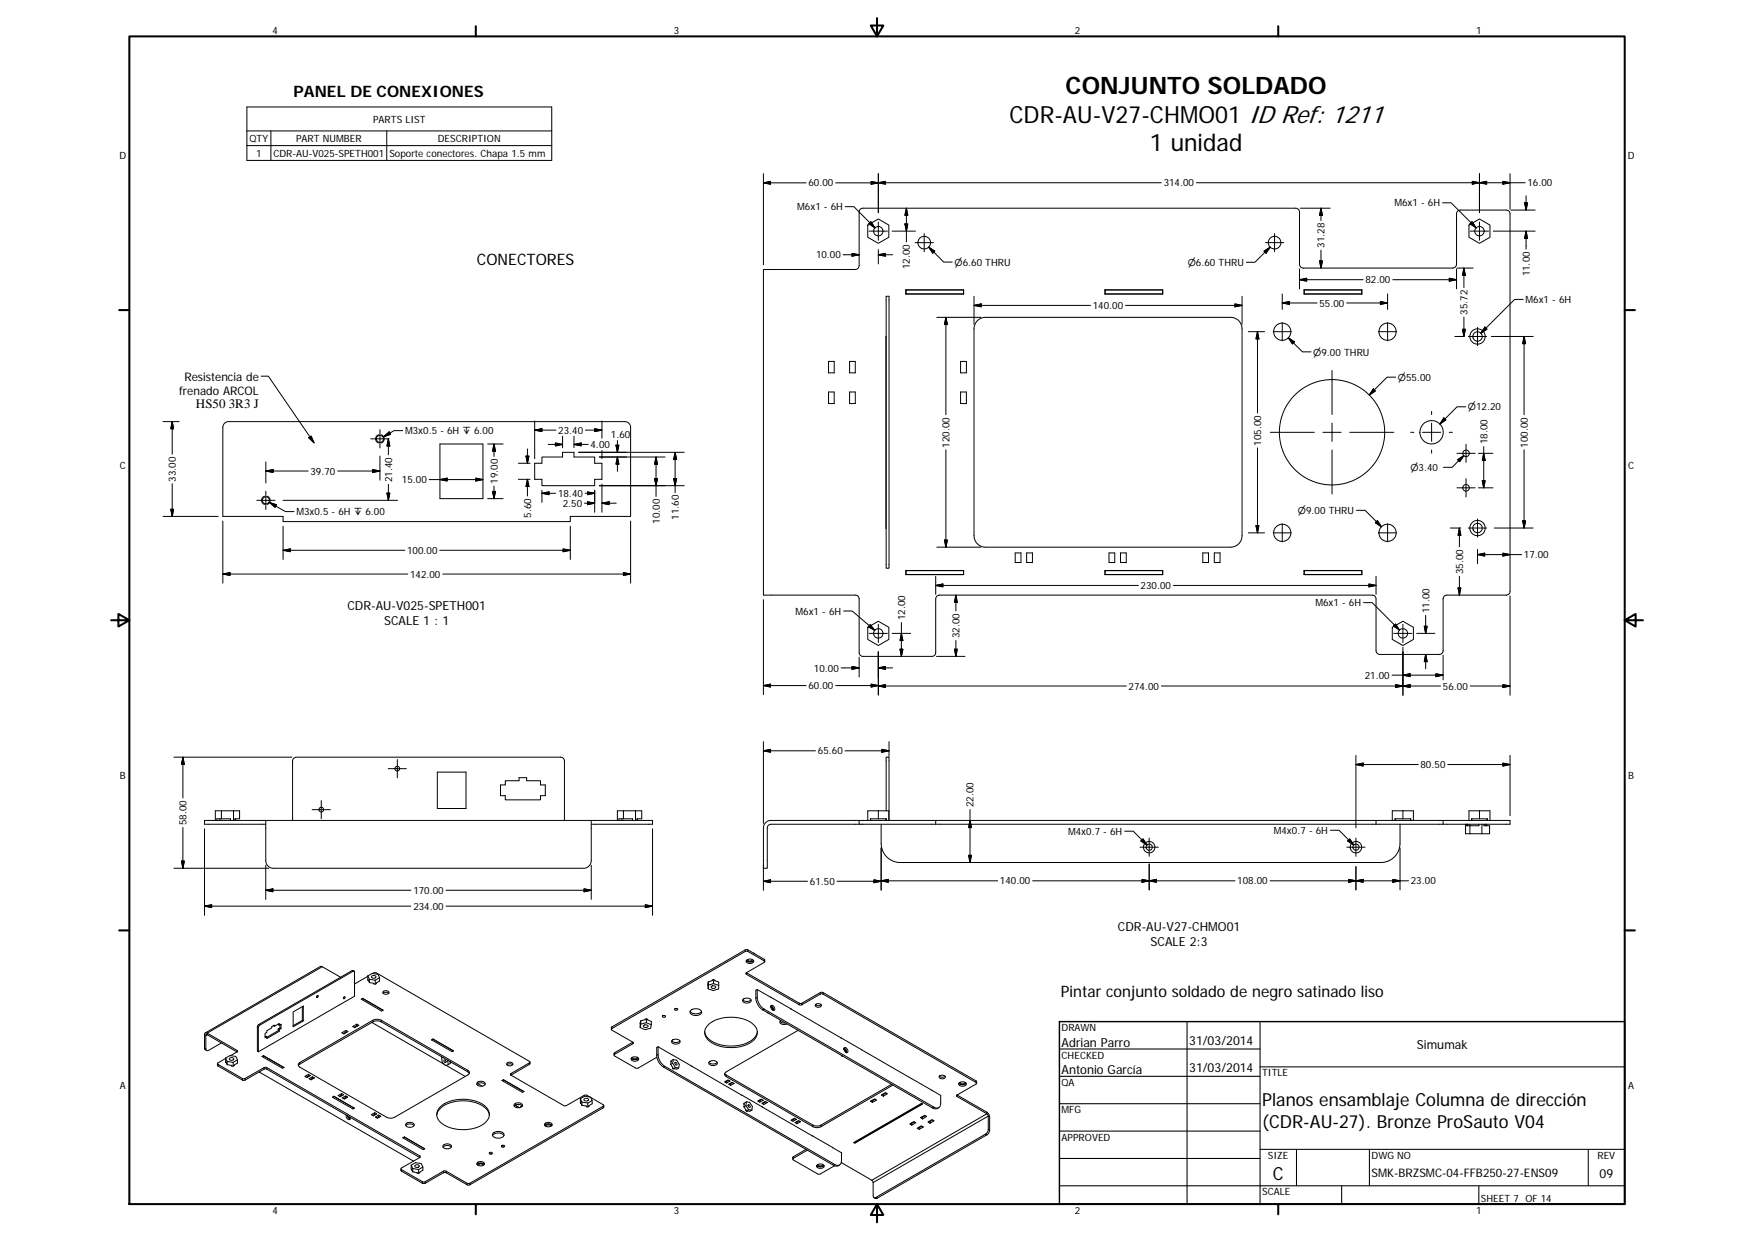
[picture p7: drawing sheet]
<svg xmlns="http://www.w3.org/2000/svg" width="594mm" height="420mm" viewBox="0 0 594 420" stroke-linecap="round" stroke-linejoin="round" font-family="sans-serif">
<defs><g id="words">
<g font-size="8.1">
<text x="360.9" y="31.9">CONJUNTO SOLDADO</text>
<text x="389.5" y="51.3">1 unidad</text>
</g>
<text font-size="8" x="341.9" y="41.6">CDR-AU-V27-CHMO01 ID Ref: 1211</text>
<g font-size="6.1">
<text x="427.5" y="374.4">Planos ensamblaje Columna de dirección</text>
<text x="427.5" y="381.8">(CDR-AU-27). Bronze ProSauto V04</text>
<text x="431.1" y="399.4">C</text>
</g>
<g font-size="5.3">
<text x="99.4" y="32.9">PANEL DE CONEXIONES</text>
<text x="161.5" y="89.7">CONECTORES</text>
<text x="359.3" y="337.7">Pintar conjunto soldado de negro satinado liso</text>
</g>
<text font-size="4.4" x="66.4" y="138.3">HS50 3R3 J</text>
<g font-size="4.2">
<text x="117.7" y="206.6">CDR-AU-V025-SPETH001</text>
<text x="130.1" y="211.7">SCALE 1 : 1</text>
<text x="378.6" y="315.2">CDR-AU-V27-CHMO01</text>
<text x="389.7" y="320.3">SCALE 2:3</text>
<text x="402.8" y="353.7">31/03/2014</text>
<text x="359.5" y="354.3">Adrian Parro</text>
<text x="479.9" y="355.1">Simumak</text>
<text x="359.5" y="363.6">Antonio García</text>
<text x="402.8" y="363">31/03/2014</text>
<text x="541.8" y="398.7">09</text>
</g>
<g font-size="4">
<text x="62.4" y="128.9">Resistencia de</text>
<text x="60.7" y="133.7">frenado ARCOL</text>
<text x="464.5" y="398.5">SMK-BRZSMC-04-FFB250-27-ENS09</text>
</g>
<g font-size="3.4">
<text x="92.3" y="11.3">4</text>
<text x="228.2" y="11.3">3</text>
<text x="364.1" y="11.3">2</text>
<text x="499.9" y="11.3">1</text>
<text x="126.4" y="41.5">PARTS LIST</text>
<text x="40.4" y="53.7">D</text>
<text x="84.5" y="48.1">QTY</text>
<text x="86.8" y="53.1">1</text>
<text x="92.6" y="53.1">CDR-AU-V025-SPETH001</text>
<text x="100.3" y="48.1">PART NUMBER</text>
<text x="131.9" y="53.1">Soporte conectores. Chapa 1.5 mm</text>
<text x="148.3" y="48.1">DESCRIPTION</text>
<text x="551.4" y="53.7">D</text>
<text x="273.8" y="63.1">60.00</text>
<text x="394.1" y="63.1">314.00</text>
<text x="517.3" y="63.1">16.00</text>
<text x="270" y="71.2">M6x1 - 6H</text>
<text x="472.3" y="69.9">M6x1 - 6H</text>
<text x="448.6" y="83.9" transform="rotate(-90 448.6 83.9)">31.28</text>
<text x="276.4" y="87.5">10.00</text>
<text x="308.2" y="91.2" transform="rotate(-90 308.2 91.2)">12.00</text>
<text x="462.5" y="95.9">82.00</text>
<text x="518.1" y="93.6" transform="rotate(-90 518.1 93.6)">11.00</text>
<text x="370.1" y="104.6">140.00</text>
<text x="446.9" y="103.8">55.00</text>
<text x="497.1" y="106.6" transform="rotate(-90 497.1 106.6)">35.72</text>
<text x="516.7" y="102.6">M6x1 - 6H</text>
<text x="137.2" y="147">M3x0.5 - 6H ↧ 6.00</text>
<text x="189.1" y="146.9">23.40</text>
<text x="206.9" y="148.3">1.60</text>
<text x="200" y="151.7">4.00</text>
<text x="321.6" y="151.5" transform="rotate(-90 321.6 151.5)">120.00</text>
<text x="427.1" y="150.9" transform="rotate(-90 427.1 150.9)">105.00</text>
<text x="503.8" y="150.4" transform="rotate(-90 503.8 150.4)">18.00</text>
<text x="517.5" y="151.5" transform="rotate(-90 517.5 151.5)">100.00</text>
<text x="40.6" y="158.7">C</text>
<text x="105.1" y="160.7">39.70</text>
<text x="551.5" y="158.7">C</text>
<text x="59.6" y="163" transform="rotate(-90 59.6 163)">33.00</text>
<text x="132.8" y="163.2" transform="rotate(-90 132.8 163.2)">21.40</text>
<text x="136.1" y="163.6">15.00</text>
<text x="168.6" y="163.8" transform="rotate(-90 168.6 163.8)">19.00</text>
<text x="189" y="168.3">18.40</text>
<text x="190.6" y="171.6">2.50</text>
<text x="100.4" y="174.5">M3x0.5 - 6H ↧ 6.00</text>
<text x="179.9" y="175.3" transform="rotate(-90 179.9 175.3)">5.60</text>
<text x="223.4" y="177.4" transform="rotate(-90 223.4 177.4)">10.00</text>
<text x="229.9" y="176" transform="rotate(-90 229.9 176)">11.60</text>
<text x="137.9" y="187.6">100.00</text>
<text x="516.1" y="189">17.00</text>
<text x="138.9" y="195.6">142.00</text>
<text x="495.5" y="194.4" transform="rotate(-90 495.5 194.4)">35.00</text>
<text x="386.3" y="199.5">230.00</text>
<text x="269.4" y="208.1">M6x1 - 6H</text>
<text x="306.6" y="210" transform="rotate(-90 306.6 210)">12.00</text>
<text x="445.5" y="205.3">M6x1 - 6H</text>
<text x="484.1" y="207.6" transform="rotate(-90 484.1 207.6)">11.00</text>
<text x="325" y="216.1" transform="rotate(-90 325 216.1)">32.00</text>
<text x="275.7" y="227.4">10.00</text>
<text x="273.8" y="233.3">60.00</text>
<text x="382.3" y="233.5">274.00</text>
<text x="462.3" y="229.8">21.00</text>
<text x="488.7" y="233.5">56.00</text>
<text x="277" y="255.4">65.60</text>
<text x="40.6" y="263.7">B</text>
<text x="481.1" y="260.1">80.50</text>
<text x="551.5" y="263.7">B</text>
<text x="329.8" y="273.3" transform="rotate(-90 329.8 273.3)">22.00</text>
<text x="63.2" y="279.4" transform="rotate(-90 63.2 279.4)">58.00</text>
<text x="361.7" y="282.7">M4x0.7 - 6H</text>
<text x="431.4" y="282.3">M4x0.7 - 6H</text>
<text x="274.3" y="299.6">61.50</text>
<text x="338.7" y="299.4">140.00</text>
<text x="419.1" y="299.4">108.00</text>
<text x="477.9" y="299.4">23.00</text>
<text x="140" y="302.7">170.00</text>
<text x="140" y="308">234.00</text>
<text x="359.5" y="349.1">DRAWN</text>
<text x="359.5" y="358.4">CHECKED</text>
<text x="427.5" y="364.4">TITLE</text>
<text x="40.6" y="368.7">A</text>
<text x="359.5" y="367.7">QA</text>
<text x="551.5" y="368.7">A</text>
<text x="359.5" y="376.9">MFG</text>
<text x="359.5" y="386.2">APPROVED</text>
<text x="429.4" y="392.4">SIZE</text>
<text x="464.5" y="392.4">DWG NO</text>
<text x="541.1" y="392.3">REV</text>
<text x="427.5" y="404.7">SCALE</text>
<text x="501.6" y="406.8">SHEET 7 OF 14</text>
<text x="92.3" y="411.1">4</text>
<text x="228.2" y="411.1">3</text>
<text x="364.1" y="411.1">2</text>
<text x="499.9" y="411.1">1</text>
</g>
<g font-size="3.2">
<text x="323.3" y="90">⌀6.60 THRU</text>
<text x="402.3" y="90">⌀6.60 THRU</text>
<text x="444.8" y="120.4">⌀9.00 THRU</text>
<text x="473.5" y="128.9">⌀55.00</text>
<text x="497.2" y="139">⌀12.20</text>
<text x="477.7" y="159.5">⌀3.40</text>
<text x="439.6" y="174.1">⌀9.00 THRU</text>
</g>
</g></defs>
<g fill="none" stroke="#000" stroke-width=".34">
<path d="M83.6 36.2h103.3v18.1h-103.3zM83.6 44.3h103.3M83.6 49.3h103.3M91.8 44.3v10M131 44.3v10M258.6 58.8v30.9M297.5 58.8v13.2M501.1 58.8v13.2M511.4 58.8v12.1M258.6 61.9l2.4-.5v1zM258.6 61.9h14.4M286.3 70h2.9l7.1 7.2"/>
<path d="M293.9 76.2l3.6-2.1 3.5 2.1v4.1l-3.5 2.1-3.6-2.1zM294.4 78.3h6.2M295 75.1l1.3 2.1-2-1.4zM295.1 61.4l2.4 .5-2.4 .5zM297.5 61.9l2.4-.5v1zM297.5 75.2v6.2M302.2 78.3h7.9M306.5 75.8h1l-.5 2.5zM307 70.5v11.4M307 70.5l.5 2.4h-1zM313 79.1v6.1M393.4 61.9h-110.4"/>
<path d="M405.2 61.9h111.4M431.7 79.1v6.1M440.4 70.5h10.1M447.4 70.5v4.2M447.4 70.5l.5 2.4h-1zM488.6 68.7h2.9l8.5 8.5M497.5 76.2l3.6-2.1 3.5 2.1v4.1l-3.5 2.1-3.6-2.1zM498 78.3h6.2M498.6 75.1l1.4 2.1-2.1-1.4zM498.7 61.4l2.4 .5-2.4 .5zM501.1 75.2v6.2M501.1 61.9l2.4-.5v1z"/>
<path d="M505.8 78.3h14.2M509 61.4l2.4 .5-2.4 .5zM511.7 71.1h8.3M516.4 68.7h1l-.5 2.4zM516.9 66.3v4.8M516.9 78.3v6M516.9 78.3l.5 2.4h-1zM258.6 91.2h31.1a1.3 1.3 0 0 0 1.3-1.3v-18.1a1.3 1.3 0 0 1 1.3-1.3h146.5a1.3 1.3 0 0 1 1.3 1.3v17.7a1.3 1.3 0 0 0 1.3 1.3h50.6a1.3 1.3 0 0 0 1.3-1.3v-17.1a1.3 1.3 0 0 1 1.3-1.3h15.6a1.23 1.23 0 0 1 1.2 1.3v127.8a1.23 1.23 0 0 1-1.2 1.3h-20.1a1.3 1.3 0 0 0-1.3 1.3v17.5a1.3 1.3 0 0 1-1.3 1.3h-20.1a1.3 1.3 0 0 1-1.3-1.3v-17.5a1.3 1.3 0 0 0-1.3-1.3h-146.6a1.3 1.3 0 0 0-1.3 1.3v18.1a1.27 1.27 0 0 1-1.3 1.3h-23.3a1.3 1.3 0 0 1-1.3-1.3v-18.1a1.3 1.3 0 0 0-1.3-1.3h-31.1zM285.6 86.3h5.4M288.6 85.8l2.4 .5-2.4 .4zM297.5 86.3l2.4-.5v.9zM297.5 86.3h4.8"/>
<path d="M297.5 84.5v4.9M306.8 98.2h.1M306.8 99.5h19.6M306.8 98.1h19.6v1.5h-19.6zM306.9 98.2v1.3M306.9 98.2h19.4v1.3M310 82.1h6.1M314.6 83.7l5 5h2.9M314.6 83.7l2 1.3-.7 .7zM326.3 98.2h.1M374.2 98.2h.1M374.2 98.1h19.6v1.5h-19.6z"/>
<path d="M374.2 99.5h19.6M374.3 98.2v1.3M374.3 98.2h19.5v1.3M393.8 98.2h.1M428.1 85l2.1-1.3-1.4 2zM428.6 82.1h6.2M430.2 83.7l-5.2 5.1h-2.9M434.3 99.5v5.3M440.1 94.7l2.5-.5v1zM440.1 94.7h21.6M440.1 91v6.8M441.7 98.2h19.6"/>
<path d="M441.7 98.1h19.6v1.5h-19.6zM441.7 99.5h19.6M441.8 98.2v1.3M446.9 88.3h1l-.5 2.5zM447.4 84.7v6.1M470 99.5v5.3M471.7 94.7h21.6M490.9 94.2l2.4 .5-2.4 .5zM493.3 91v6.8M493.6 90.8h5.3M495.8 90.8v6.5M495.8 90.8l.5 2.4h-.9z"/>
<path d="M300.1 100.3h1v92.1h-1zM300.1 113.9v65M317.3 107.4h14.9M320.4 107.4v33M320.4 107.4l.5 2.5h-1zM329.9 100.3v9.5M329.9 103.4l2.4-.5v1zM329.9 103.4h39.5M330.9 108.7l1.1-.8 1.8-.5h83a3.9 3.9 0 0 1 3.9 3.9v70.1a3.9 3.9 0 0 1-3.9 3.9h-83a3.9 3.9 0 0 1-3.9-3.9v-70.1l.3-1.3zM381.2 103.4h39.5M418.3 102.9l2.4 .5-2.4 .5zM420.7 100.3v9.5"/>
<path d="M422.8 112.3h5.5M425.9 112.3v27.5M425.9 112.3l.5 2.4h-1zM431.2 112.3h6.2M434.3 109.2v6.2M434.3 102.6l2.4-.5v1zM434.3 102.6h11.8M436.4 114.4l2 1.4-.7 .6zM436.4 114.4l4.7 4.7h2.9M456.1 102.6h13.9M466.9 112.3h6.1M467.5 102.1l2.5 .5-2.5 .5z"/>
<path d="M470 109.2v6.2M492.8 113.9h3M495.4 111.5h.9l-.5 2.4zM495.8 107.3v6.6M497.3 113.9h6.2M500.4 110.8v6.2M502.9 110.7l.7 .7-2 1.4zM505.1 113.9h14.2M515.9 101.4h-2.9l-11.4 11.4M516.2 113.9v26.5M516.2 113.9l.5 2.5h-1zM88.4 127.4h2.5l15.5 22.5"/>
<path d="M280.6 122.4h1.9v3.8h-1.9zM280.6 132.7h1.9v3.9h-1.9zM287.8 132.7h1.9v3.9h-1.9zM287.8 122.4h1.9v3.8h-1.9zM325.3 132.7h2v3.9h-2zM325.3 122.4h2v3.8h-2zM451.2 125.4v14.9M465.2 131.7l.6 .7-2 1.3zM472.7 127.7h-2.9l-6 6M484.9 139.3v1M496.4 137.7h-2.9l-5.8 5.9M55.2 142.7h5.5"/>
<path d="M58.3 142.7l.5 2.5h-1zM58.3 142.7v11.1M75.9 143.4l.8-.5 .7-.2h134.2a1.97 1.97 0 0 1 2 2v30.1h-20.4v1.8h-97.3v-1.8h-20.4v-30.1zM90 159.5l2.5-.5v1zM90 159.5h14.4M90 156.4v7.2M104.6 148.2l.8-.5 1 2.2zM114.4 159.5h14.3M125.6 148.6h6.2M126.2 159l2.5 .5-2.5 .5zM128.2 147.2a1.45 1.45 0 0 0-1 1.4 1.45 1.45 0 0 0 1 1.4M128.7 145.5v6.2"/>
<path d="M128.7 154.4v8.2M129.1 147.2a1.45 1.45 0 0 1 1 1.4 1.45 1.45 0 0 1-1 1.4M129.9 147.9l1.9-1.7 .5 .8zM131.5 148.6l.5 2.4h-.9zM131.5 148.6v5.4M136.4 145.8h-2.9l-3.6 2.1M149 150.3h14.6v18.5h-14.6zM165.2 150.3h5.2M167.3 150.3v4.3M167.3 150.3l.5 2.5h-1zM175.6 156.8h4M178.2 154.4h.9l-.5 2.4z"/>
<path d="M178.6 152v4.8M181.1 142.5v12.8M181.1 145.6l2.5-.5v1zM181.1 145.6h7.2M181.1 156.8h2.5v-2.1h6.9v-1.6h3.9v1.6h7v2.1h2.5v5.5h-2.5v2.1h-17.8v-2.1h-2.5zM185.7 150.5h4.8M188.1 150l2.4 .5-2.4 .5zM190.5 147.7v3.9M194.4 150.5h4.8M194.4 147.7v3.9M194.4 150.5l2.4-.5v1zM196 153.1h35.7"/>
<path d="M198.3 145.6h5.6M201.4 145.1l2.5 .5-2.5 .5zM203.9 142.5v5.9M203.9 152.5v2.8M208.6 150.7h1l-.5 2.4zM209.1 149.1v4M209.1 154.7v4.9M209.1 154.7l.5 2.4h-1zM222.2 154.7v13.4M222.2 154.7l.5 2.4h-1zM225.3 154.7h-22.3M228.7 153.1v13.7"/>
<path d="M228.7 153.1l.5 2.5h-1zM320.4 152.3v33M425.9 151.6v28.8M430.2 146.4h14.9M448.1 146.4h6.2M451.2 143.3v6.1M451.2 152.4v14.9M457.2 146.4h14.9M477.8 146.4h1.1M481.8 146.4h6.1M484.9 143.3v6.1M484.9 152.4v1"/>
<path d="M489 141.5l.7 .7-2 1.4zM490.9 146.4h1M493.5 153.5h6.1M493.7 155.6l2.1-1.3-1.4 2zM495.8 154.3l-4 3.9h-2.9M496.5 150.4v6.2M500.7 153.5h4.9M502.5 151.2v14M502.5 153.5l.5 2.4h-1zM516.2 152.3v26.5M55.2 174.8h18.7M57.8 172.4h1l-.5 2.4z"/>
<path d="M58.3 163.8v11M75.5 176.4v21M87 169.4h6.1M89.6 168a1.44 1.44 0 0 0-1 1.4 1.44 1.44 0 0 0 1 1.4M90 166.3v6.2M90.5 168a1.44 1.44 0 0 1 1 1.4 1.44 1.44 0 0 1-1 1.4M91.3 170.1l2.4 .8-.5 .9zM91.3 170.1l5.4 3.1h2.9M95.9 169.4h38.8M95.9 178.2v11.2M131.1 167h.9l-.5 2.4zM131.5 164v5.4"/>
<path d="M145.3 162.4h18.3M149 162.4l2.4-.5v1zM161.2 161.9l2.4 .5-2.4 .5zM165.2 168.8h5.2M166.8 166.4h1l-.5 2.4zM167.3 164.6v4.2M175.6 162.3h4M178.6 162.3v5.6M178.6 162.3l.5 2.4h-.9zM183.6 167l2.4-.5v1zM183.6 167h4.6M183.6 166v4.1"/>
<path d="M193.2 178.2v11.2M198 170.4h3.4M198.2 167h3.2M199 166.5l2.4 .5-2.4 .5zM199 169.9l2.4 .5-2.4 .5zM201.4 166v7.4M203 164.4h28.7M203.9 170.4l2.4-.5v1zM203.9 170.4h4.8M203.9 163.9v9.5M213.6 176.4v21M221.7 162h1l-.5 2.4z"/>
<path d="M228.2 162h1l-.5 2.4zM425.4 178h1l-.5 2.4zM434.3 177.3v6.2M459.4 172.8h3l5.5 5.6M466.5 176.3l1.4 2.1-2.1-1.4zM470 177.3v6.2M491.2 178.8h3.6M493.5 165.2h6.1M494.3 178.8v6.3M494.3 178.8l.5 2.4h-1zM496.5 162.1v6.2M497.3 178.8h6.2"/>
<path d="M500.4 175.7v6.2M500.7 165.2h4.9M502 162.7h1l-.5 2.5zM506.1 178.8h13.2M515.7 176.3h1l-.5 2.5zM75.5 194.4l2.4-.5v.9zM75.5 194.4h62.6M95.9 186.3l2.4-.5v1zM95.9 186.3h41.2M149 186.3h44.2M149.9 194.4h63.7M190.7 185.8l2.5 .5-2.5 .5z"/>
<path d="M211.2 193.9l2.4 .5-2.4 .4zM306.8 193.1h19.6v1.5h-19.6zM306.8 194.5h19.6M306.8 193.2h.1M306.9 193.2v1.3M306.9 193.2h19.4v1.3M316.9 195.1v6.1M316.9 198.2l2.5-.5v1zM317.3 185.3h14.9M319.9 182.8h1l-.5 2.5zM326.3 193.2h.1M343.8 187.2h2v3.3h-2z"/>
<path d="M347.7 187.2h2v3.3h-2zM374.2 193.1h19.6v1.5h-19.6zM374.2 194.5h19.6M374.2 193.2h.1M374.3 193.2v1.3M374.3 193.2h19.5v1.3M375.6 187.2h2v3.3h-2zM379.5 187.2h2v3.3h-2zM385.6 198.2h-68.7M393.8 193.2h.1M397.4 198.2h68.7M407.4 187.2h1.9v3.3h-1.9z"/>
<path d="M411.3 187.2h1.9v3.3h-1.9zM422.8 180.4h5.5M431.2 180.4h6.2M441.7 193.1h19.6v1.5h-19.6zM441.7 193.2h19.6M441.7 194.5h19.6M441.8 193.2v1.3M463.6 197.7l2.5 .5-2.5 .5zM466.1 195.1v6.1M466.9 180.4h6.1M493.8 199.1h1l-.5 2.4zM494.3 195.1v6.4"/>
<path d="M500.4 186v4.9M500.4 187.8l2.5-.5v1zM500.4 187.8h15M509 187.3l2.4 .5-2.4 .5zM258.6 203v32.2M285.7 206.9h2.9l7.7 6.5M293.9 212.4l3.6-2.1 3.5 2.1v4.1l-3.5 2-3.6-2zM294.4 214.4h6.2M294.7 211.5l1.6 1.9-2.2-1.2zM297.5 211.4v6.1M302.2 214.4h6.2M304.8 219.8h1l-.5 2.4z"/>
<path d="M305.3 210.8v11.4M305.3 214.4l.5 2.5h-1zM323.3 219.8h.9l-.4 2.4zM323.8 216.9v5.3M323.8 201.5l.4 2.4h-.9zM323.8 201.5v5.3M461.8 204h2.9l9.3 9.3M471.6 212.4l3.6-2.1 3.5 2.1v4.1l-3.5 2-3.6-2zM471.9 211.9l.7-.6 1.4 2zM472.1 214.4h6.1M475.2 211.4v6.1M475.2 219.1v16.3"/>
<path d="M479.8 214.4h6.2M482.4 212h1l-.5 2.4zM482.9 208.3v6.1M511.4 201.7v33.7M258.6 232.1l2.4-.5v1zM258.6 232.1h14.4M283 232.1h14.5M284.9 226.1h6.1M288.6 225.6l2.4 .5-2.4 .5zM291 222.5v6.7M295.1 231.6l2.4 .5-2.4 .5zM297.5 220.7v14.7"/>
<path d="M297.5 226.1l2.4-.5v1zM297.5 232.3l2.4-.5v.9zM297.5 226.1h4.8M297.5 232.3h84M317.2 222.2h9.6M393.4 232.3h94.5M471.5 228.6h17.3M472.7 231.8l2.5 .5-2.5 .4zM475.2 228.6l2.4-.5v1zM475.2 232.3l2.4-.5v1zM482.9 221.6v4.9M482.9 221.6l.5 2.4h-1z"/>
<path d="M486.3 228.1l2.5 .5-2.5 .5zM488.8 221.8v8.4M497.9 232.3h13.5M509 231.8l2.4 .5-2.4 .5zM58.9 256.3h39.9M61.9 256.3v13.9M61.9 256.3l.5 2.5h-.9zM134.6 257.2v6.1M258.6 254.2l2.4-.5v1zM258.6 254.2h17.6M258.6 251.1v27.7M286.2 254.2h14.9"/>
<path d="M298.7 253.7l2.4 .5-2.4 .5zM301.1 251.1v5M459.2 258.8l2.5-.4v1zM459.2 258.8h21.2M459.2 255.8v24.4M490.4 258.8h21M509 258.4l2.4 .4-2.4 .6zM511.4 255.8v20.4M73.4 277.8v-.6h4.7v.6M74.5 277.2v.6M75 274.5v2.7M79.1 274.5v3.3"/>
<path d="M79.6 277.8v-.6h1.5v-2.7h-8.2v3.3M90 277.8h-20.7v1.3h20.7M90 277.8h110.3M99.1 277.8v-20.2a1.3 1.3 0 0 1 1.3-1.3h89.5a1.3 1.3 0 0 1 1.3 1.3v20.2M105.7 274.1h6.2M108.8 271v6.2M131.5 260.2h6.1M148.1 261.4h9.7v12.3h-9.7zM169.5 265.7h1.6v-1.4h4.7v-1h2.6v1h4.7v1.4h1.6v3.7h-1.6v1.4h-12v-1.4h-1.6zM200.3 277.8v13.6a2.59 2.59 0 0 1-2.6 2.6h-105.1a2.59 2.59 0 0 1-2.6-2.6v-13.6M200.3 277.8h20.7v1.3h-20.7M209.6 277.8v-.6h4.6v.6"/>
<path d="M210.6 277.2v.6M211.2 274.5v2.7M215.3 274.5v3.3M215.8 277.8v-.6h1.6v-2.7h-8.3v3.3M291 277.8h-29.8a2.59 2.59 0 0 0-2.6 2.6v13.6h1.3v-13.6a1.3 1.3 0 0 1 1.3-1.3h29.8M291 279.1h25.9M293.9 277.8v-3.3h7.1v3.3M294.8 277.8v-.6h5.3v.6M297.5 274.5v2.7M298.4 279.1v6.4a6.5 6.5 0 0 0 6.5 6.5h162.8a6.5 6.5 0 0 0 6.5-6.5v-6.4M300.1 277.2v.6M300.1 274.5v-18.2h1v21.5"/>
<path d="M316.9 277.8h149.2M316.9 277.8h-25.9v1.3M316.9 279.1h149.2M316.9 277.8v1.3M328.5 274.1v17.9M328.5 277.8l.5 2.4h-.9zM466.1 279.1h22.7M471.6 277.8v-3.3h7.1v3.3M472.5 277.8v-.6h5.3v.6M472.6 277.2v.6M475.2 274.5v2.7M477.7 277.2v.6"/>
<path d="M488.8 277.8h22.6v1.3h-22.6M488.8 277.8h-22.7v1.3M488.8 277.8v1.3M496.4 279.1v3.2h1.5M497 279.1v.5M497.2 279.1v.5M497.5 277.8v-3.3h7.1v3.3M497.8 279.1v.5M497.9 279.6v2.7M498.4 277.8v-.6h5.4v.6M498.5 277.2v.6M500.9 279.1v.5h-4.1v-.5"/>
<path d="M501.1 274.5v2.7M501.9 279.1v3.2M502.6 279.1v.5h1.9v2.7h-6.6M503 279.1v.5M503.4 279.1v.5M503.6 279.1v.5M503.7 277.2v.6M58.9 294h32.2M61.5 291.5h.9l-.5 2.5zM61.9 280.1v13.9M69.3 280.6v29.3M90 292.9v11.6"/>
<path d="M200.3 292.9v11.6M221 280.6v29.3M258.6 298.4l2.4-.5v1zM258.6 298.4h14.9M258.6 292.9v8.5M283.5 298.4h14.9M296 297.9l2.4 .5-2.4 .5zM298.4 298.2l2.5-.5v1zM298.4 287.1v14.3M328.1 289.6h.9l-.5 2.4zM337.9 298.2h-39.5M349.8 298.2h68.5"/>
<path d="M380.9 281.4h2.9l4.7 4.7M386.1 286.8h6.2M386.8 297.7l2.4 .5-2.4 .5zM387.1 284l1.4 2.1-2.1-1.4zM389.2 283.7v6.2M389.2 298.2l2.5-.5v1zM389.2 292.5v8.8M430.2 298.2h46.9M450.6 281.1h2.9l5 5M456.2 286.8h6.2M456.8 297.7l2.4 .5-2.4 .5zM457.2 284l1.3 2.1-2-1.4z"/>
<path d="M459.2 283.7v6.2M459.2 298.2l2.5-.5v1zM459.2 293.4v7.9M471.8 297.7l2.4 .5-2.4 .5zM474.2 287.1v14.2M69.3 306.8l2.4-.5v1zM69.3 306.8h69.9M90 301.4l2.4-.5v1zM90 301.4h49.2M151.1 306.8h69.9M151.1 301.4h49.2M197.8 300.9l2.5 .5-2.5 .5z"/>
<path d="M218.6 306.3l2.4 .5-2.4 .5zM107.4 337.2l.4-.1-.3 .6-.3-.1zM107.4 337.1l-.2 .4M109.1 327.3l-38.9 22.5M109.1 327.3l-.6-.1-39 22.5M109.1 327.3l6.3 3.6M116.6 337.5l-.2 .4M116.6 337.5l.1-.1a.33 .33 0 0 1 .1 .5 .33 .33 0 0 1-.5 .1zM119.2 328.6l.7 .2M119.2 328.6l.4 .2M119.2 328.6l-31.6 18.3M119.6 328.8h.3l.2 .3v8.2l-32.6 18.8v-8.2"/>
<path d="M119.6 328.8l-31.6 18.3M122.4 338.3l.5-.3 6.9 4-.5 .3zM122.9 338.1l-.5 .2M122.9 338v.1M122.9 338.1l6.8 4M124.6 330.4l.1 1.6M124.6 330.4l1.4-.8 2.1 .3 .5 1.1-1.5 .9M124.6 330.4l.5 1.2M124.6 330.5l-4.5 2.7M124.7 332v-.2l.4 .9M124.8 331.9l-.1 .1M125.1 332.7l2 .5"/>
<path d="M125.1 331.6v1.1M125.1 331.6l2 .3M125.9 330.5l.3-.2a.6 .6 0 0 1 .8-.1 .6 .6 0 0 1 .1 .8l-.1 .1a.66 .66 0 0 1-.8 .1 .66 .66 0 0 1-.3-.7zM126.2 329.6l.7-.3 .6 .1 51.8 29.9 .2 .3-.2 .3M127.1 331.9v1.3M128.6 331v1.1l-1.5 1.1M129.7 336.3l1-.4 1 .4M129.8 335.7l.3-.2a.97 .97 0 0 1 1.6 .8l-.3 .2a.93 .93 0 0 1-1.1 .2 .93 .93 0 0 1-.5-1zM239.9 333.1l-.1 1.7M239.9 333.6l-.1 1.2 1.8 .6 1.8-.6v-1.2M239.9 332.4l-.1 .9M239.9 332.4v1.2"/>
<path d="M241 333.9l.3-.1a.6 .6 0 0 1 .8-.1 .6 .6 0 0 1 .1 .8l-.2 .1a.63 .63 0 0 1-.8 .1 .63 .63 0 0 1-.2-.8zM241.7 333l-1.8 .6M241.7 333l1.7 .6M241.7 331.7l-1.8 .7M241.7 331.7v1.3M241.7 331.7l1.7 .8v1.1M251.6 338.5a2.01 2.01 0 0 0 2.8 0M251.8 338.3l.1-.1a1.59 1.59 0 0 1 2.5 .7 1.64 1.64 0 0 1-2.9-.3zM252.4 321.6v.5M252.4 321.6h.9M252.4 322.1h.9M252.4 322.1l-45.2 26.1"/>
<path d="M252.4 321.6l-45.2 26.1M252.8 329.3l17.9 10.3M252.8 329.3v.6M252.8 329.9l17.9 10.3M252.8 325.2a1.74 1.74 0 0 0 2.4 0M252.8 329.3l-.2 .3 .2 .3M252.9 325a1.53 1.53 0 0 1 2.4 .6 1.49 1.49 0 0 1-2.6-.3zM253.3 321.6l5.5 3.2M253.3 322.1l5.5 3.2M253.3 321.6v.5M254.8 324.9a.87 .87 0 0 1-.8 .5 .87 .87 0 0 1-.8-.5M255.2 322.7l.3 .2"/>
<path d="M255.5 322.7v.2M256 337.9l.2 1.1a5.1 5.1 0 0 0 2.1 2.9M256.5 337.7l-.5 .2M256.5 335l-.5 .3v2.6M256.5 335l4.6 2.7M256.5 335v2.7M256.5 337.7a5.1 5.1 0 0 0 2.3 3.9M258.8 324.8l.2 .8M258.8 325.3l.1 .5-6.1 3.5M258.8 324.8v.5M261 337.7l7 4M261.1 337.6v.1"/>
<path d="M270.7 339.6v.6M270.7 339.6h.9M271.6 339.6v.6M277.8 336l-6.2 3.6M277.8 336.6h1M277.8 336v.6M277.8 336.6l-6.2 3.6M277.8 336h1M278.8 336v.6M278.8 336.6l51.8 29.9M278.8 336l51.8 30M69.3 350.3l.4 .3 .5-.3"/>
<path d="M69.3 354.8l.4 .3M69.3 350.3v4.5M69.3 354.8v.4l.7 .5M70.2 349.8a.55 .55 0 0 0-.7-.1 .55 .55 0 0 0-.2 .6M70.2 349.8v.5M70.2 350.3l-.5 .2v4.6M70.2 350.3l10.1 5.9M70.2 349.8l10.1 5.8M75 353.1l-4.4 2.5a.57 .57 0 0 1-.6 .1 .57 .57 0 0 1-.3-.6M76.4 358.4l-2.6 1.5-.1 .2 .1 .3M76.4 358.2l1.5-.8 2 .3 .5 1.1-1.4 .9M76.4 358.2l.2 1.6"/>
<path d="M76.4 358.2l.6 1.2M76.6 359.8v-.2l.4 .9M76.6 359.7v.1M77 359.4v1.1M77 359.4l2 .3M77.7 358.3l.5-.2a.53 .53 0 0 1 .8 0 .53 .53 0 0 1-.2 .8 .67 .67 0 0 1-.8 .1 .67 .67 0 0 1-.3-.7zM79 359.7v1.3M80.3 355.6l.1 .3-.1 .3M80.3 355.6v.6M80.3 356.2l-2.2 1.2M80.4 358.8v1.1l-1.4 1.1M87.2 347.7l.3 .2"/>
<path d="M87.2 347.7v8.2l.3 .2M87.6 346.9l-.4 .8M87.6 346.9l.4 .2M88 347.1l-.5 .8M88.7 357.7l.6-.3 6.9 4-.5 .3zM89.3 357.4v.1M89.3 357.5l6.8 3.9M89.3 357.5l-.5 .2M89.8 350.9l.6 .1M90.4 349l1.6-1v-.4l.9-.6v.5l1.7-1v.6l.6-.3v1.5l-.6 .3v.6l-4.2 2.4v-.6l-.6 .3v-1.4l.6-.4zM92.6 347.3l.3 .2M92.6 347.2v.1"/>
<path d="M94.2 346.7l.4 .4M94.2 348.4v.6M94.2 348.4l.4 .2M94.6 349.2l-.4-.2-3.8 2.2M94.8 347v1M94.8 348l.4 .3M94.8 348l-.6 .4M99.3 342.6l3.4-2v5.1l-3.4 1.9zM101.6 359.7a.86 .86 0 0 0-.6 .8 .86 .86 0 0 0 .6 .8l29.3 16.9a2.93 2.93 0 0 0 2.8 0l24.7-14.3a.83 .83 0 0 0 .6-.7 .83 .83 0 0 0-.6-.8M101.6 359.7v.5M102.4 345.5l-3.1 1.7M102.4 340.8v4.7"/>
<path d="M102.4 345.5l.3 .2M115.8 349.7l1.4-.8 .6 .4-1.3 .8zM117.2 348.9v.5M117.4 349.5l-.2-.1-.9 .5M119.5 347.5l1.4-.7 .6 .3-1.4 .8zM120.9 346.8v.5M121.1 347.4l-.2-.1-1 .5M125.9 346.2l24.6 14.2M126.3 345.4l-24.7 14.3M126.3 345.4a3.3 3.3 0 0 1 2.8 0M126.3 345.9a3.1 3.1 0 0 1 2.8 0M126.3 345.9l-24.7 14.3"/>
<path d="M126.3 345.4v.5M129.1 345.9l29.3 17M129.1 345.4l29.3 17M129.1 345.4v.5M146.2 352.1l.5-.3 6.9 4-.5 .3zM146.7 351.9l-.4 .2M146.7 351.8v.1M146.7 351.9l6.8 3.9M149.6 358.1l.2 1.5 1.1 1.1 .9-.3M149.9 357.9l-.3 .2M150 358l-.4 .1M150.4 358.8l.3 .1a.44 .44 0 0 1 .4 .4 .44 .44 0 0 1-.4 .4l-.4-.5z"/>
<path d="M151.6 358.9l.2 1.5M152.4 359.4l.2 .6-.8 .4M171.8 359.9a1.1 1.1 0 0 1 1.1-.3 1.1 1.1 0 0 1 .7 .9 1.17 1.17 0 0 1-2-.4zM179.3 359.9v.5M179.3 359.9l-6.2 3.6M179.5 359.6l-.2 .8M207.2 347.7l-.1 .8M207.2 347.7v.5M207.2 348.2v.6l7.1 4M208.1 356.4l-.1 .8M208.1 356.4v.6M208.1 357v.5l7.5 4.2 .6-.1 6.3-3.7"/>
<path d="M213.8 358.3l1.2 .5 1.3-.5M213.9 358.1l.7-.3a1.11 1.11 0 0 1 1.7 1 1.51 1.51 0 0 1-2.6-.4zM214.2 357.9a.87 .87 0 0 0 .8 .6 .87 .87 0 0 0 .8-.6M214.3 352.8l-6.2 3.6M214.3 353.4l-6.2 3.6M214.3 352.8l.2 .3-.2 .3M214.3 352.8v.6M216.9 346.3h.1M216.9 346.3l-.1 1.6M216.9 346.3l-.1 .3M217 346.7l-.2 1.2 1.7 .7 1.9-.5 .2-1.1M217 345.6l-.1 .9"/>
<path d="M217 345.6v1.1M218.1 347.2l.3-.2a.56 .56 0 0 1 .8 0 .56 .56 0 0 1 0 .8l-.2 .1a.61 .61 0 0 1-.7 0 .61 .61 0 0 1-.2-.7zM218.9 346.2l1.7 .8M218.9 344.9l-1.9 .7M218.9 344.9v1.3M218.9 346.2l-1.9 .5M218.9 344.9l1.7 .9v1.2M222.4 357.3a4.9 4.9 0 0 0 2.3 4M222.9 357.1v.3a5.2 5.2 0 0 0 2.3 3.6M222.9 357.1l-.5 .2M222.9 354.4l-.5 .3v2.6M222.9 354.4l4.6 2.7"/>
<path d="M222.9 354.4v2.7M224.4 344l.2-.2a.41 .41 0 0 1 .6 0 .41 .41 0 0 1 .1 .5l-.2 .1a.45 .45 0 0 1-.5 0 .45 .45 0 0 1-.2-.4zM224.6 343.9h.6M227.5 357l6.9 4M227.5 357v.1M227.5 352.4a1.98 1.98 0 0 0 2.8 0M227.7 352.2l.6-.3a1.21 1.21 0 0 1 1.3-.1 1.21 1.21 0 0 1 .6 1.2 1.76 1.76 0 0 1-2.7-.4zM227.8 360l1 1.4 1.1 .2M227.8 360l-.6 .4M228 358.7l-.2 1.3M228 358.7l1.2 .2 .9 1.4-.2 1.3M228 358.7l-.7 .5-.1 1.2"/>
<path d="M228.5 341.6l.1-.1a.45 .45 0 0 1 .6-.2 .45 .45 0 0 1 .2 .6 .52 .52 0 0 1-.5 .2 .52 .52 0 0 1-.4-.5zM228.6 359.7h.3a.48 .48 0 0 1 .4 .4 .48 .48 0 0 1-.2 .5l-.4-.3zM228.7 341.5h.6M233.8 342.4a2.51 2.51 0 0 0 3.8 0M233.9 342.2a2.41 2.41 0 0 1 3.8 .5 2.31 2.31 0 0 1-4 0zM238.7 349.3a6.2 6.2 0 0 0 5.4 4.5 11.9 11.9 0 0 0 11.8-2.9l.6-1.6M240 346.9a12.8 12.8 0 0 1 15.4 .1 3.7 3.7 0 0 1-1.5 6.2 13.4 13.4 0 0 1-14.1-1.2 3.4 3.4 0 0 1 .2-5.1zM240.1 359.7l.1 .1a2.06 2.06 0 0 0 2.7-.1M240.2 359.6l1-.5a1.17 1.17 0 0 1 1.7 1.2 1.82 1.82 0 0 1-2.8-.4zM258.3 341.9l57.5 33.2M258.8 341.6l57.5 33.2M258.8 341.6l-.5 .3"/>
<path d="M259.9 342.8l.6 .4M259.9 342.8h.1M261.1 341l.4 .3 .1 .6M261.1 340.6l.6 .5 .3 1-.3-1zM261.2 340.4a1 1 0 0 1 1 .6 1 1 0 0 1-.2 1.1l-.3-.1a1.2 1.2 0 0 1-.5-1.6zM264.2 345.7a1.32 1.32 0 0 0 .8 1.2 1.32 1.32 0 0 0 1.4-.1l.1-.2M264.2 345.8a1.78 1.78 0 0 0 1.8 .5M264.5 345.5l-.3 .2M267.9 341.6l17 9.8M270.3 348.8l-24.3 14.1a.86 .86 0 0 0-.6 .8 .86 .86 0 0 0 .6 .8M270.7 340.2h.9M276.2 340.1l.1 .2a1.48 1.48 0 0 0 1.8-.2"/>
<path d="M276.3 340.1l.1-.1a.98 .98 0 0 1 1.1-.3 .98 .98 0 0 1 .6 1 1.14 1.14 0 0 1-1.9-.5zM284.9 351.4l6.9 4M284.9 357.3l.5 .3M284.9 351.4h.1M285.2 357.4l-.1 .1M285.8 355.3l.6 .4v.5M285.8 354.9l.7 .5 .2 1M286 354.7a1.04 1.04 0 0 1 1 .6 1.04 1.04 0 0 1-.1 1.1 1.18 1.18 0 0 1-.9-1.7zM291.8 355.4h.1M291.8 355.4l16.9 9.8M73.7 360.1l.1 .8M73.8 360.4v.5"/>
<path d="M73.8 360.9l8.3 4.8M73.8 360.4l8.3 4.7M77 360.5l2 .5M82.1 365.1v.6M82.1 365.1h.9M82.1 365.7h.9M83 365.1v.6M87.8 362.9l52.2 30.2M89.4 362h1M89.4 361.4v.6M89.4 361.4h1M89.4 362l-6.4 3.7"/>
<path d="M89.4 361.4l-6.4 3.7M90.4 361.4v.6M90.4 362l51.8 29.9M90.4 361.4l51.8 30M101.6 360.2l-.5 .6M104.5 363.7l.6 .5-1.1 .6-.7-.4 1.2-.7v.6M104.5 364.3l-.7 .4M104.5 364.3l.2 .1M105.8 365.1l-.7 .4M105.8 365.1l.2 .1M105.8 364.6l.7 .3-1.1 .7-.7-.4 1.1-.6v.5M113.1 371.2l-.5 .3 6.9 4 .5-.3"/>
<path d="M113.1 371.2l6.9 4M113.1 371.2h.1M113.1 371.2l-.4 .3M115.7 370.2l.7 .4-1.2 .7-.7-.4 1.2-.7v.6M115.7 370.8l-.7 .4M115.7 370.8l.2 .1M117.1 371l.7 .4-1.2 .7-.7-.4 1.2-.7v.6M117.1 371.6l-.7 .3M117.1 371.6l.2 .1M117.3 377.5v.6a.81 .81 0 0 0 .4 .8 .81 .81 0 0 0 .9-.1l-.1-.6M117.7 377.8l.9 1M118.1 378l.5 .4"/>
<path d="M126.9 376.7l.7 .4-1.1 .7-.7-.4 1.1-.7v.6M126.9 377.3l-.7 .3M126.9 377.3l.3 .1M128.3 377.5l.7 .4-1.2 .7-.6-.4 1.1-.7v.6M128.3 378.1l-.7 .4M128.3 378.1l.2 .1M147.9 377.6a6.3 6.3 0 0 1 5.5-4.5 12.4 12.4 0 0 1 11.5 2.5l.8 2M149.2 374.7a12.8 12.8 0 0 1 15.4 .1 3.6 3.6 0 0 1-1 5.9 13.1 13.1 0 0 1-14.6-.9 3.4 3.4 0 0 1 .2-5.1zM151.1 360.7l6.5 3.7M158.4 362.9l.6 .5M158.4 362.4v.5M161.5 367.2a1.91 1.91 0 0 1 2.8 0"/>
<path d="M161.7 366.5l.2-.2a1.59 1.59 0 0 1 2.4 .8 1.78 1.78 0 0 1-2.8-.2zM161.8 366.9l1.5 .8M170 365.8l.5-.3 7 4-.5 .3zM170.5 365.6l-.4 .3M170.5 365.5v.1M170.5 365.6l6.9 4M171.7 360.5l.7-.3 1.2 .3M173.1 363.5v.5M173.1 364l18.1 10.4 .6-.1 6.2-3.5h.7l1.1 .6M174.2 374.5a1.82 1.82 0 0 1 2.7 0M174.2 373.9a1.68 1.68 0 0 1 2.8 .5 1.75 1.75 0 0 1-2.9-.2zM174.4 374.2l1.1 .6"/>
<path d="M174.7 374l.2 .4 1 .6M175.3 373.9h.5M176.6 374.2l-.5 .8M176.7 374.3h.1M179.3 360.4l-6.2 3.6M196.6 372l.1 1.6M196.6 372l.5 1.1M196.6 372l1.4-.9 2 .3 .6 1.2-1.5 .8M196.7 373.6v-.2l.4 .8M196.8 373.5l-.1 .1M197.1 374.2l1.5 .3v.2l.5 .1M197.1 373.1v1.1"/>
<path d="M197.1 373.1l2 .3M197.9 372l.4-.1a.55 .55 0 0 1 .8-.1 .55 .55 0 0 1 0 .8l-.1 .1a.66 .66 0 0 1-.8 .1 .66 .66 0 0 1-.3-.8zM199.1 373.4v1.4M200.1 371.6l4.3 2.5-.1 .4M200.6 372.6v1.1l-1.5 1.1M204.3 374.5v.6M204.3 375.1l-45.2 26M204.3 374.5l-45.2 26.1M204.5 374.3l-.2 .8M224.7 361.3l57.6 33.2M225.2 361l-.5 .3M225.2 361l57.5 33.3"/>
<path d="M227.2 360.4l.7 1.5M228.8 361.4l-.9 .5M229.9 361.6l-.7 .4-1.3-.1M234.4 361l23.8 13.8M234.4 361h.1M245.4 366.3l1.2-.7 .6 .4-1.1 .7zM245.5 363.4l.5 .6M245.9 366l.2 .2M246 364v.5M246 364.5l29.3 16.9M246 364l29.3 16.9M246.1 366.2v.5"/>
<path d="M246.8 367.1l1.1-.7 .7 .4-1.1 .7zM246.8 365.8l-.7 .4M247.2 366.8l.3 .1M247.5 366.9v.6M248.2 366.5l-.7 .4M252 374.7l.8 1.5M252.6 374.4l1 1.3 1.1 .1M252.6 374.4l-.6 .3M252.8 373.1l1.1 .1 .9 1.4-.1 1.2M252.8 373.1l-.8 .4v1.2M252.8 373.1l-.2 1.3M253.4 374.1a.48 .48 0 0 1 .6 .2 .48 .48 0 0 1-.2 .6l-.3-.2z"/>
<path d="M253.6 375.7l-.8 .5M254.7 375.8l-.7 .4h-1.2M256.6 372.8l1.2-.7 .7 .4-1.2 .7zM257.1 372.5l.2 .1M257.3 372.6v.6M258 373.6l1.2-.7 .7 .4-1.2 .7zM258 372.3l-.7 .3M258.2 374.8l17 9.8M258.2 374.8h.1M258.5 373.3l.2 .1M258.7 373.4v.6M259.4 373l-.7 .4"/>
<path d="M267.9 379.3l1.1-.7 .7 .4-1.1 .6zM268.3 379l.3 .1M268.6 379.1v.5M269.3 378.7l-.7 .4M269.7 379.8l.3 .1M270 379.9v.6M270.6 379.5l-.6 .4M294.8 372.8l1.4-.8 .7 .4-1.4 .9zM295.3 372.6l.2 .1v.6M296.4 372.2l-.9 .5M298.5 370.7l1.4-.8 .7 .4-1.4 .8zM299 370.5l.2 .1v.5"/>
<path d="M300.1 370.1l-.9 .5M302 367.1l-23.9 13.8M302.4 367.4l-24.3 14M308.7 365.2l7 4M308.7 365.2h.1M309.7 379.9l-.9 .5M311.8 378.4l1.4-.8 .7 .4-1.4 .8zM312.2 378.1l.3 .2v.5M312.4 373.7l-22.9 13.2M313.4 377.7l-.9 .6M314.3 379.9l1.4-.8 .7 .4-1.4 .8zM314.8 379.6l.2 .1v.6"/>
<path d="M315.6 369.1h.1M315.6 369.1l3 1.8v2.6a1.39 1.39 0 0 1-.7 1.5 1.39 1.39 0 0 1-1.6-.2M315.9 379.2l-.9 .5M316.3 374.8l-.5 .3M317.9 375l-.9 .4-1.2-.3M318.2 364.4l.7 .3 1.2-.3M318.2 364.3l.4-.2a.96 .96 0 0 1 1-.1 .96 .96 0 0 1 .5 .9 1.28 1.28 0 0 1-2-.3zM324.2 371.2l10.1 5.9M324.2 370.7l10.1 5.9M324.2 370.7v.5M324.2 370.7l-.2 .3 .2 .2M324.8 366.7a1.74 1.74 0 0 0 2.4 0"/>
<path d="M324.9 366.6l.4-.2a1.17 1.17 0 0 1 1.2-.2 1.17 1.17 0 0 1 .7 1.1 1.51 1.51 0 0 1-2.5-.4zM325.2 366.4a.85 .85 0 0 0 .8 .6 .85 .85 0 0 0 .8-.6M330.6 366l.2 .7M330.6 366.5l.2 .2-.2 .3-6.4 3.7M330.6 366v.5M334.3 376.6l.6 .6 .3 .9M334.3 377.1l-39 22.5M334.3 376.6v.5M334.3 377.1l.4 .8M334.7 377.9v4.5M334.7 377.9l.5 .2M334.7 377.9l-39 22.5"/>
<path d="M335.2 378.1v4.6M135.8 395.7l.2 .8M136 396v.5M136 396.5l7.1 4.1M136 396l7.1 4.1M137 384.9l-.5 .3M137 384.9l6.9 4-.5 .3-6.9-4M137 384.9v.1M137 385l-.5 .3M137 385l6.8 4M137.5 381.1a1.91 1.91 0 0 1 2.7 0M137.6 380.4l.2-.2a1.59 1.59 0 0 1 2.5 .8 1.63 1.63 0 0 1-2.9-.3z"/>
<path d="M139.3 394.5l1.4-.9 2 .4 .5 1.1-1.4 .9M139.3 394.5l.1 1.6M139.3 394.5l.5 1.1M139.4 396.1v-.2l.4 .8M139.4 396v.1M139.8 396.7l2 .6M139.8 395.6v1.1M139.8 395.6l2 .4M140.6 394.6l.2-.2a.61 .61 0 0 1 .9-.1 .61 .61 0 0 1 .1 .8l-.1 .1a.67 .67 0 0 1-.8 .1 .67 .67 0 0 1-.3-.7zM141.8 396v1.3M142.1 391.8l-.1 .2M142.2 391.4v.5"/>
<path d="M142.2 391.9l-6.3 3.6 .1 .5M143.2 395.1v1.1l-1.4 1.1M150.1 388.4a1.91 1.91 0 0 1 2.7 0M150.1 387.8l.3-.3a1.71 1.71 0 0 1 2.5 .6 1.7 1.7 0 0 1-2.9 0zM150.2 397h.9M150.2 396.5v.5M150.2 396.5h.9M150.2 397l-6.2 3.6M150.2 396.5l-6.2 3.6M151.1 396.5v.5M151.1 397l7.1 4.1M151.1 396.5l7.1 4.1"/>
<path d="M161.6 394.3l1.2-.5 1.2 .5M161.7 393.6a1.5 1.5 0 0 1 2.4 .5 1.49 1.49 0 0 1-2.6-.2zM162 394.6a.85 .85 0 0 1 .8-.5 .85 .85 0 0 1 .8 .5M165.8 390.2l.2-.1a.41 .41 0 0 1 .5 0 .41 .41 0 0 1 .1 .6h-.1a.42 .42 0 0 1-.6 0 .42 .42 0 0 1-.1-.5zM165.9 390.7h.7M166.8 384.5a2.53 2.53 0 0 1 3.9 0M167.1 383.5a2.46 2.46 0 0 1 3.6 .7 2.34 2.34 0 0 1-3.9 .1zM169.9 387.9l.1-.1a.45 .45 0 0 1 .6-.1 .45 .45 0 0 1 .2 .6 .51 .51 0 0 1-.6 .1 .51 .51 0 0 1-.3-.5zM170 388.3h.7M184.5 381l1.2-.5 1.2 .5M184.6 380.4l.2-.2a1.42 1.42 0 0 1 2.2 .7 1.47 1.47 0 0 1-2.5-.3zM184.9 381.4a.85 .85 0 0 1 .8-.6 .85 .85 0 0 1 .8 .6"/>
<path d="M268.7 391.6v.6M268.7 392.2v.5l8.4 4.8h.6l5-2.8M268.7 391.6l-.2 .8M269.3 380l1.1-.6 .7 .4-1.1 .7zM273 389.1l-4.3 2.5M273.4 389.4l-4.7 2.8M275.1 384.6l7 4M275.2 384.6h.1M275.3 380.9a2.93 2.93 0 0 0 2.8 0M275.3 380.9v.5M275.3 381.4a2.93 2.93 0 0 0 2.8 0M276.6 394.6l1.2 .4 1.3-.4"/>
<path d="M276.8 394.4l.6-.3a1.11 1.11 0 0 1 1.7 1 1.5 1.5 0 0 1-2.5-.4zM277.1 394.2a.85 .85 0 0 0 .7 .5 .85 .85 0 0 0 .8-.5M278.1 380.9v.5M282 388.6l3 1.7v2.6a1.4 1.4 0 0 1-.7 1.5 1.4 1.4 0 0 1-1.6-.1M282 388.5v.1M282.7 394.3l-.4 .2M284.3 394.4l-.9 .4-1.1-.3M284.9 393.7l10.4 5.9M289.2 386.8l22.9-13.3 .4 .3-23 13.2zM289.2 386.8l.3 .1M289.5 386.9v.1M295.3 399.6l.4 .8"/>
<path d="M308.1 380.5l1.4-.8 .7 .4-1.4 .8zM308.6 380.3l.2 .1v.5M310.6 382l1.4-.8 .7 .4-1.4 .8zM311.1 381.7l.2 .1M311.3 381.8v.6M312.2 381.3l-.9 .5M333.8 384l-37.2 21.4M333.8 384l.5 .2M334.3 384.2l-37.2 21.5M334.7 382.4l-.3 .9-.6 .7M334.7 382.4l.5 .3M335.2 382.7l-.4 1.1-.5 .4"/>
<path d="M143.1 400.1v.5M143.1 400.1h.9M143.1 400.6h.9M144 400.1v.5M158.2 400.6v.5M158.2 400.6h.9M158.2 401.1h.9M159.1 400.6v.5M295.7 400.4v4.5a.55 .55 0 0 0 .3 .6 .55 .55 0 0 0 .6-.1M296 405.5l.6 .3 .5-.1M296.6 405.4l.5 .3"/>
<circle cx="297.5" cy="78.3" r="1.59"/>
<circle cx="501.1" cy="78.3" r="1.58"/>
<circle cx="313" cy="82.2" r="2.14"/>
<circle cx="431.7" cy="82.2" r="2.13"/>
<circle cx="434.3" cy="112.3" r="2.91"/>
<circle cx="470" cy="112.3" r="2.91"/>
<circle cx="500.4" cy="113.9" r="2.6"/>
<circle cx="500.4" cy="113.9" r="1.6"/>
<circle cx="128.7" cy="148.6" r="1.19"/>
<circle cx="451.1" cy="146.4" r="17.8"/>
<circle cx="484.9" cy="146.4" r="4"/>
<circle cx="496.5" cy="153.5" r="1.1"/>
<circle cx="90.1" cy="169.4" r="1.21"/>
<circle cx="496.5" cy="165.2" r="1.1"/>
<circle cx="500.4" cy="178.8" r="1.59"/>
<circle cx="500.4" cy="178.8" r="2.61"/>
<circle cx="434.3" cy="180.4" r="2.91"/>
<circle cx="470" cy="180.4" r="2.91"/>
<circle cx="297.5" cy="214.5" r="1.6"/>
<circle cx="475.1" cy="214.5" r="1.6"/>
<circle cx="108.8" cy="274.1" r=".8"/>
<circle cx="134.6" cy="260.2" r=".79"/>
<circle cx="389.2" cy="286.8" r="1.94"/>
<circle cx="389.2" cy="286.8" r="1.05"/>
<circle cx="459.3" cy="286.8" r="1.94"/>
<circle cx="459.3" cy="286.8" r="1.05"/>
</g>
<circle cx="151.6" cy="359" r=".16" fill="#000"/>
<g fill="none" stroke="#000" stroke-width=".69">
<path d="M43.8 12.3h506.5v395.4h-506.5zM161.2 8.9v3.4M297 6.1v6.2l-2.1-3.7h4.3l-2.2 3.7M432.9 8.9v3.4M40.4 105h3.4M550.3 105h3.4M37.6 210h6.2l-3.7-2.1v4.2l3.7-2.1M550.3 210l3.7 2.1v-4.2l-3.7 2.1h6.2M40.4 315h3.4M550.3 315h3.4M161.2 407.7v3.4M297 407.7l2.2 3.7h-4.3l2.1-3.7v6.1"/>
<path d="M432.9 407.7v3.4"/>
</g>
<g fill="none" stroke="#000" stroke-width=".36">
<path d="M358.8 355.2h68M402.1 345.9v61.8M426.8 345.9v61.8M358.8 364.4h68M358.8 373.7h68M426.8 361.2h123.5M358.8 382.9h68M358.8 392.2h68M426.8 389.1h123.5M439.1 389.1v12.4M463.8 389.1v12.4M537.9 389.1v12.4"/>
<path d="M358.8 401.5h191.5M454.4 401.5v6.2M500.9 401.5v6.2"/>
</g>
<path d="M358.8 345.9h191.5v61.8h-191.5z" fill="none" stroke="#000" stroke-width=".48"/>
<g fill="#000" stroke="#000" stroke-width=".34">
<path d="M258.6 61.9l2.4-.5v1zM295 75.1l1.3 2.1-2-1.4zM295.1 61.4l2.4 .5-2.4 .5zM297.5 61.9l2.4-.5v1zM306.5 75.8h1l-.5 2.5zM307 70.5l.5 2.4h-1zM447.4 70.5l.5 2.4h-1zM498.6 75.1l1.4 2.1-2.1-1.4zM498.7 61.4l2.4 .5-2.4 .5zM501.1 61.9l2.4-.5v1zM509 61.4l2.4 .5-2.4 .5zM516.4 68.7h1l-.5 2.4z"/>
<path d="M288.6 85.8l2.4 .5-2.4 .4zM297.5 86.3l2.4-.5v.9zM314.6 83.7l2 1.3-.7 .7zM428.1 85l2.1-1.3-1.4 2zM440.1 94.7l2.5-.5v1zM446.9 88.3h1l-.5 2.5zM490.9 94.2l2.4 .5-2.4 .5zM495.8 90.8l.5 2.4h-.9zM516.9 78.3l.5 2.4h-1zM320.4 107.4l.5 2.5h-1zM329.9 103.4l2.4-.5v1zM418.3 102.9l2.4 .5-2.4 .5z"/>
<path d="M425.9 112.3l.5 2.4h-1zM434.3 102.6l2.4-.5v1zM436.4 114.4l2 1.4-.7 .6zM467.5 102.1l2.5 .5-2.5 .5zM495.4 111.5h.9l-.5 2.4zM502.9 110.7l.7 .7-2 1.4zM516.2 113.9l.5 2.5h-1zM465.2 131.7l.6 .7-2 1.3zM58.3 142.7l.5 2.5h-1zM90 159.5l2.5-.5v1zM104.6 148.2l.8-.5 1 2.2zM126.2 159l2.5 .5-2.5 .5z"/>
<path d="M129.9 147.9l1.9-1.7 .5 .8zM131.5 148.6l.5 2.4h-.9zM167.3 150.3l.5 2.5h-1zM178.2 154.4h.9l-.5 2.4zM181.1 145.6l2.5-.5v1zM188.1 150l2.4 .5-2.4 .5zM194.4 150.5l2.4-.5v1zM201.4 145.1l2.5 .5-2.5 .5zM208.6 150.7h1l-.5 2.4zM209.1 154.7l.5 2.4h-1zM222.2 154.7l.5 2.4h-1zM228.7 153.1l.5 2.5h-1z"/>
<path d="M489 141.5l.7 .7-2 1.4zM493.7 155.6l2.1-1.3-1.4 2zM502.5 153.5l.5 2.4h-1zM57.8 172.4h1l-.5 2.4zM91.3 170.1l2.4 .8-.5 .9zM131.1 167h.9l-.5 2.4zM149 162.4l2.4-.5v1zM161.2 161.9l2.4 .5-2.4 .5zM166.8 166.4h1l-.5 2.4zM178.6 162.3l.5 2.4h-.9zM183.6 167l2.4-.5v1zM199 166.5l2.4 .5-2.4 .5z"/>
<path d="M199 169.9l2.4 .5-2.4 .5zM203.9 170.4l2.4-.5v1zM221.7 162h1l-.5 2.4zM228.2 162h1l-.5 2.4zM425.4 178h1l-.5 2.4zM466.5 176.3l1.4 2.1-2.1-1.4zM502 162.7h1l-.5 2.5zM515.7 176.3h1l-.5 2.5zM75.5 194.4l2.4-.5v.9zM95.9 186.3l2.4-.5v1zM190.7 185.8l2.5 .5-2.5 .5zM211.2 193.9l2.4 .5-2.4 .4z"/>
<path d="M316.9 198.2l2.5-.5v1zM319.9 182.8h1l-.5 2.5zM463.6 197.7l2.5 .5-2.5 .5zM493.8 199.1h1l-.5 2.4zM494.3 178.8l.5 2.4h-1zM500.4 187.8l2.5-.5v1zM509 187.3l2.4 .5-2.4 .5zM294.7 211.5l1.6 1.9-2.2-1.2zM304.8 219.8h1l-.5 2.4zM305.3 214.4l.5 2.5h-1zM323.3 219.8h.9l-.4 2.4zM323.8 201.5l.4 2.4h-.9z"/>
<path d="M471.9 211.9l.7-.6 1.4 2zM482.4 212h1l-.5 2.4zM258.6 232.1l2.4-.5v1zM288.6 225.6l2.4 .5-2.4 .5zM295.1 231.6l2.4 .5-2.4 .5zM297.5 226.1l2.4-.5v1zM297.5 232.3l2.4-.5v.9zM472.7 231.8l2.5 .5-2.5 .4zM475.2 228.6l2.4-.5v1zM475.2 232.3l2.4-.5v1zM482.9 221.6l.5 2.4h-1zM486.3 228.1l2.5 .5-2.5 .5z"/>
<path d="M509 231.8l2.4 .5-2.4 .5zM61.9 256.3l.5 2.5h-.9zM258.6 254.2l2.4-.5v1zM298.7 253.7l2.4 .5-2.4 .5zM459.2 258.8l2.5-.4v1zM509 258.4l2.4 .4-2.4 .6zM61.5 291.5h.9l-.5 2.5zM258.6 298.4l2.4-.5v1zM296 297.9l2.4 .5-2.4 .5zM298.4 298.2l2.5-.5v1zM328.1 289.6h.9l-.5 2.4zM328.5 277.8l.5 2.4h-.9z"/>
<path d="M387.1 284l1.4 2.1-2.1-1.4zM386.8 297.7l2.4 .5-2.4 .5zM389.2 298.2l2.5-.5v1zM457.2 284l1.3 2.1-2-1.4zM456.8 297.7l2.4 .5-2.4 .5zM459.2 298.2l2.5-.5v1zM471.8 297.7l2.4 .5-2.4 .5zM69.3 306.8l2.4-.5v1zM90 301.4l2.4-.5v1zM197.8 300.9l2.5 .5-2.5 .5zM218.6 306.3l2.4 .5-2.4 .5z"/>
</g>
<use href="#words"/>
</svg>
